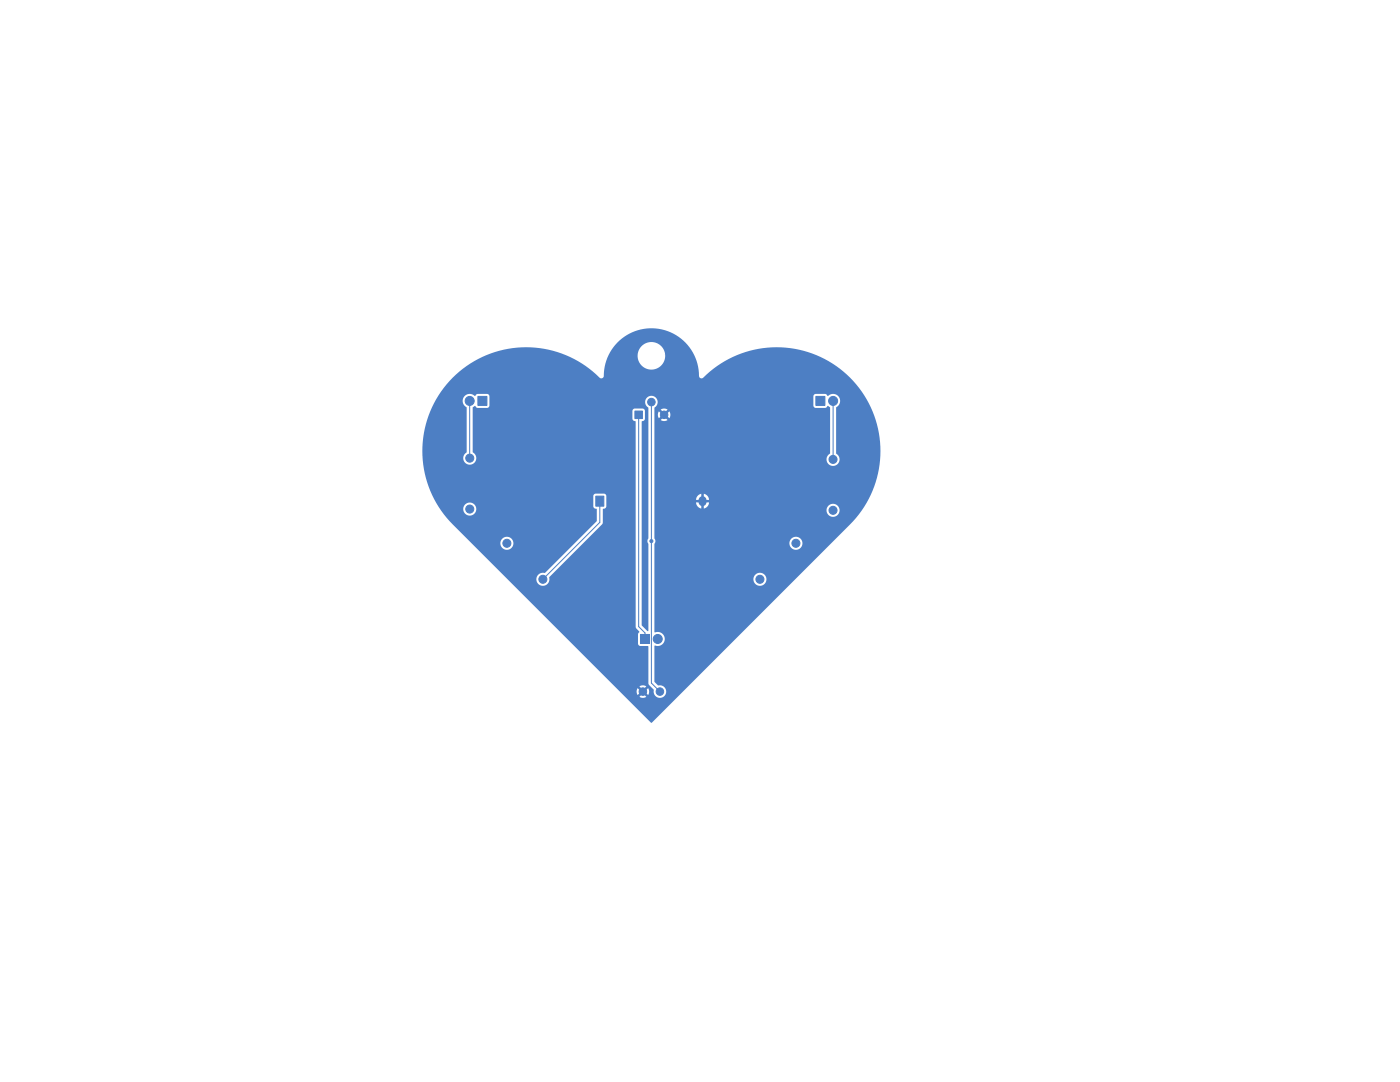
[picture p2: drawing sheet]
<svg xmlns="http://www.w3.org/2000/svg" width="279mm" height="216mm" viewBox="0 0 279 216" stroke-linecap="round" stroke-linejoin="round" font-family="sans-serif">
<g fill="#4d7fc4" stroke="#4d7fc4" stroke-width=".2">
<path d="M162.8 79.1h1.8v1.8h-1.8z"/>
<path d="M95.4 79.1h1.8v1.8h-1.8z"/>
<path d="M126.7 82h1.5v1.5h-1.5z"/>
<path d="M118.9 99h1.6v2h-1.6z"/>
<path d="M127.8 126.6h1.8v1.8h-1.8z"/>
<circle cx="166.3" cy="80" r=".9"/>
<circle cx="93.7" cy="80" r=".9"/>
<circle cx="151.7" cy="115.6" r=".8"/>
<circle cx="158.8" cy="108.4" r=".8"/>
<circle cx="166.2" cy="91.7" r=".8"/>
<circle cx="166.2" cy="101.8" r=".8"/>
<circle cx="130" cy="80.2" r=".75"/>
<circle cx="132.5" cy="82.8" r=".75"/>
<circle cx="101.2" cy="108.4" r=".8"/>
<circle cx="108.3" cy="115.6" r=".8"/>
<circle cx="93.7" cy="91.4" r=".8"/>
<circle cx="93.7" cy="101.6" r=".8"/>
<circle cx="131.3" cy="127.5" r=".9"/>
<circle cx="131.7" cy="138" r=".75"/>
<circle cx="128.3" cy="138" r=".75"/>
<circle cx="130" cy="108" r=".3"/>
</g>
<path d="M140.2 99.8v.4" fill="none" stroke="#4d7fc4" stroke-width="1.6"/>
<path d="M93.7 91.4h.1M93.7 80v11.4M119.7 100v4.2l-11.4 11.4M127.5 82.8v42.2l1.2 1.3v1.2M130 80.2v56.1l1.7 1.7M166.3 91.7h.1M166.3 80v11.7M130 108h.1" fill="none" stroke="#4d7fc4" stroke-width=".2"/>
<path d="M90.4 75.4a20.8 20.8 0 0 1 29.4 .1 .5 .5 0 0 0 .7-.5l.3-2.4 .7-1.8h5.7a2.75 2.75 0 0 0 3.9 2.7 2.75 2.75 0 0 0 .6-4.7 2.75 2.75 0 0 0-4.4 1.7l-.1 .3h-5.7a9.5 9.5 0 0 1 10.7-5 9.5 9.5 0 0 1 7.3 9.4 .5 .5 0 0 0 .9 .2 20.7 20.7 0 0 1 29.2 0 20.7 20.7 0 0 1 0 29.2l-39.6 39.6-6.4-6.3h3.4l.3 .8 .6-.7 .4 .4-.7 .6a1.24 1.24 0 0 0 1.4 0l-.7-.6 .4-.4 .7 .7a1.24 1.24 0 0 0-.1-1.4l-.6 .7-.4-.4 .7-.7a1.24 1.24 0 0 0-1.4 .1l.7 .6-.4 .4-.6-.7-.3 .6h-3.4l-22.4-22.4h5.8a1.33 1.33 0 0 0 1.5 1.4 1.33 1.33 0 0 0 1.1-1.8l10.6-10.5 .1-.3 .1-2.8a.54 .54 0 0 0 .6-.5v-2.1l-.4-.4h-1.7l-.4 .1-.1 .4v2a.56 .56 0 0 0 .6 .5l.1 2.5-10.3 10.3a1.43 1.43 0 0 0-1.8 1.2h-5.8l-7.2-7.2h5.9v.2a1.3 1.3 0 0 0 1.9 1 1.3 1.3 0 0 0 0-2.2 1.3 1.3 0 0 0-1.9 1h-5.9l-4.3-4.3-1.9-2.5h4.6a1.3 1.3 0 0 0 1.8 1.3 1.3 1.3 0 0 0 .4-2.2 1.3 1.3 0 0 0-2.1 .7l-.1 .2h-4.6a20.7 20.7 0 0 1-.9-21.6h5.4v.2a1.74 1.74 0 0 0 .8 1.2v9a1.31 1.31 0 0 0-.5 1.8 1.31 1.31 0 0 0 1.8 .4 1.38 1.38 0 0 0-.1-2.3v-8.2h31.9v1.6l.2 .3 .5 .2v41l.7 1-.3 .5 .1 2 .3 .3 1.7 .1v7.4l1.1 1.3a1.28 1.28 0 0 0 1.2 1.5 1.28 1.28 0 0 0 1.3-1.4 1.28 1.28 0 0 0-1.7-1.1l-.7-.7 .1-7.2a1.44 1.44 0 0 0 2-1.3 1.44 1.44 0 0 0-2.1-1.3v-10.7h19.8a1.3 1.3 0 0 0 1.8 1.3 1.3 1.3 0 0 0 .3-2.2 1.3 1.3 0 0 0-2.1 .7v.2h-19.8v-7l.1-.2h26.8a1.3 1.3 0 0 0 1.8 1.3 1.3 1.3 0 0 0 .4-2.2 1.3 1.3 0 0 0-2.1 .7l-.1 .2h-26.8l.1-.4-.2-.5v-5.7h34.3a1.3 1.3 0 0 0 1.8 1.3 1.3 1.3 0 0 0 .4-2.2 1.3 1.3 0 0 0-2.1 .7l-.1 .2h-34.3v-2h9.3v.5h-1a1.29 1.29 0 0 0 1.1 1.3v-1.2h.5v1.2a1.3 1.3 0 0 0 1-1.3h-.9v-.5h.9a1.3 1.3 0 0 0-1-1.2v1.2h-.5l-.1-1.2a1.3 1.3 0 0 0-1 1.2h-8.3v-17h.7l.2 .8 .6-.7 .4 .4-.6 .6a1.24 1.24 0 0 0 1.3 0l-.6-.6 .3-.4 .7 .6a1.24 1.24 0 0 0 0-1.3l-.7 .6-.3-.3 .6-.7a1.24 1.24 0 0 0-1.4 0l.7 .7-.4 .3-.6-.6-.2 .6h-.7v-1.4a1.26 1.26 0 0 0 .7-1.2 1.26 1.26 0 0 0-.9-1h31.9v1.9l.3 .3 2.1 .1 .5-.4 .4 .3 .1 9.1a1.34 1.34 0 0 0-.5 2.1 1.34 1.34 0 0 0 2.1 0 1.34 1.34 0 0 0-.4-2.1v-9.1a1.44 1.44 0 0 0 .5-2.2 1.44 1.44 0 0 0-2.2-.1l-.5-.4h-2l-.4 .5-32-.1a1.29 1.29 0 0 0-1.5 .8 1.29 1.29 0 0 0 .6 1.6v26.1a.87 .87 0 0 0 0 1.1v17.2l-.1 .1-1.2-1.2v-40.7a.52 .52 0 0 0 .6-.4v-1.7l-.4-.4h-1.7l-.4 .5h-31.9l.1-.7 .4-.3 .5 .4h2l.4-.4v-1.9l-.3-.4-2.1-.1-.5 .4a1.44 1.44 0 0 0-1.5-.3 1.44 1.44 0 0 0-1 1.2h-5.4l1.7-2.5z" fill="#4d7fc4"/>
</svg>
